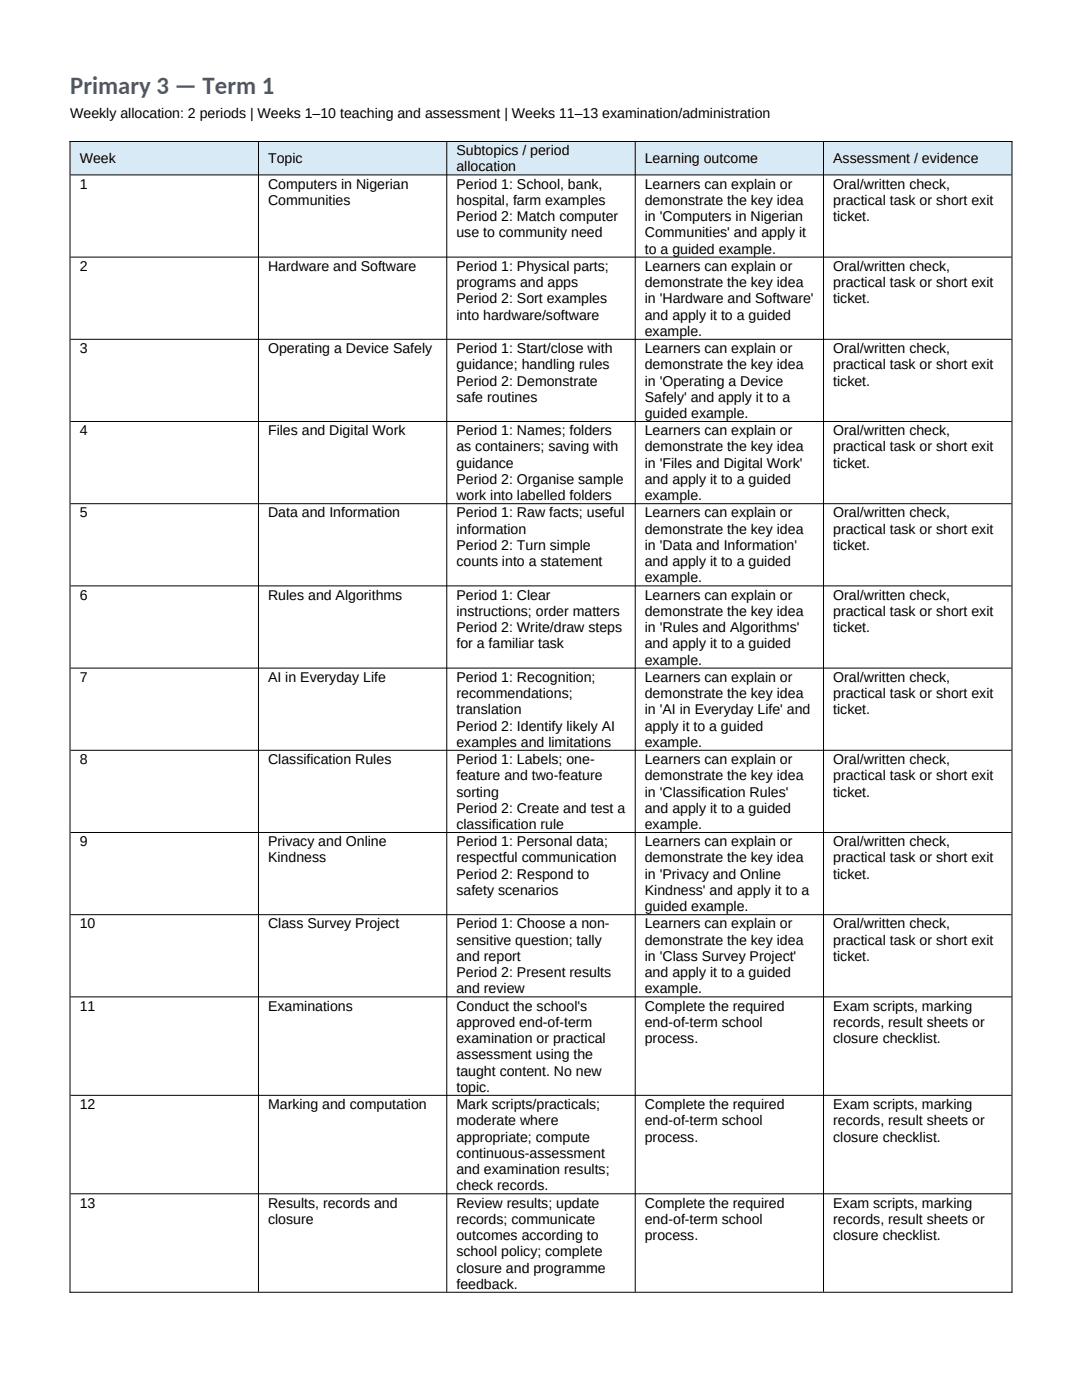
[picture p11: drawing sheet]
<svg xmlns="http://www.w3.org/2000/svg" width="216mm" height="279mm" viewBox="0 0 216 279" stroke-linecap="round" stroke-linejoin="round" font-family="sans-serif">
<defs><g id="words">
<text font-size="4.9" fill="#365f91" x="14" y="18.7">Primary 3 — Term 1</text>
<g font-size="2.8">
<text x="14" y="23.5">Weekly allocation: 2 periods | Weeks 1–10 teaching and assessment | Weeks 11–13 examination/administration</text>
<text x="15.9" y="32.6">Week</text>
<text x="53.5" y="32.6">Topic</text>
<text x="91.1" y="31">Subtopics / period</text>
<text x="91.1" y="34.2">allocation</text>
<text x="128.7" y="32.6">Learning outcome</text>
<text x="166.3" y="32.6">Assessment / evidence</text>
<text x="15.9" y="37.6">1</text>
<text x="53.5" y="37.6">Computers in Nigerian</text>
<text x="53.5" y="40.9">Communities</text>
<text x="91.1" y="37.6">Period 1: School, bank,</text>
<text x="91.1" y="40.9">hospital, farm examples</text>
<text x="128.7" y="37.6">Learners can explain or</text>
<text x="128.7" y="40.9">demonstrate the key idea</text>
<text x="166.3" y="37.6">Oral/written check,</text>
<text x="166.3" y="40.9">practical task or short exit</text>
<text x="91.1" y="44.1">Period 2: Match computer</text>
<text x="91.1" y="47.4">use to community need</text>
<text x="128.7" y="44.1">in 'Computers in Nigerian</text>
<text x="128.7" y="47.4">Communities' and apply it</text>
<text x="166.3" y="44.1">ticket.</text>
<text x="128.7" y="50.6">to a guided example.</text>
<text x="15.9" y="54">2</text>
<text x="53.5" y="54">Hardware and Software</text>
<text x="91.1" y="54">Period 1: Physical parts;</text>
<text x="91.1" y="57.3">programs and apps</text>
<text x="128.7" y="54">Learners can explain or</text>
<text x="128.7" y="57.3">demonstrate the key idea</text>
<text x="166.3" y="54">Oral/written check,</text>
<text x="166.3" y="57.3">practical task or short exit</text>
<text x="91.1" y="60.5">Period 2: Sort examples</text>
<text x="91.1" y="63.8">into hardware/software</text>
<text x="128.7" y="60.5">in 'Hardware and Software'</text>
<text x="128.7" y="63.8">and apply it to a guided</text>
<text x="166.3" y="60.5">ticket.</text>
<text x="15.9" y="70.4">3</text>
<text x="53.5" y="70.4">Operating a Device Safely</text>
<text x="91.1" y="70.4">Period 1: Start/close with</text>
<text x="128.7" y="67">example.</text>
<text x="128.7" y="70.4">Learners can explain or</text>
<text x="166.3" y="70.4">Oral/written check,</text>
<text x="91.1" y="73.7">guidance; handling rules</text>
<text x="91.1" y="76.9">Period 2: Demonstrate</text>
<text x="128.7" y="73.7">demonstrate the key idea</text>
<text x="128.7" y="76.9">in 'Operating a Device</text>
<text x="166.3" y="73.7">practical task or short exit</text>
<text x="166.3" y="76.9">ticket.</text>
<text x="91.1" y="80.2">safe routines</text>
<text x="128.7" y="80.2">Safely' and apply it to a</text>
<text x="128.7" y="83.4">guided example.</text>
<text x="15.9" y="86.9">4</text>
<text x="53.5" y="86.9">Files and Digital Work</text>
<text x="91.1" y="86.9">Period 1: Names; folders</text>
<text x="128.7" y="86.9">Learners can explain or</text>
<text x="166.3" y="86.9">Oral/written check,</text>
<text x="91.1" y="90.1">as containers; saving with</text>
<text x="91.1" y="93.3">guidance</text>
<text x="128.7" y="90.1">demonstrate the key idea</text>
<text x="128.7" y="93.3">in 'Files and Digital Work'</text>
<text x="166.3" y="90.1">practical task or short exit</text>
<text x="166.3" y="93.3">ticket.</text>
<text x="91.1" y="96.6">Period 2: Organise sample</text>
<text x="91.1" y="99.8">work into labelled folders</text>
<text x="128.7" y="96.6">and apply it to a guided</text>
<text x="128.7" y="99.8">example.</text>
<text x="15.9" y="103.3">5</text>
<text x="53.5" y="103.3">Data and Information</text>
<text x="91.1" y="103.3">Period 1: Raw facts; useful</text>
<text x="91.1" y="106.5">information</text>
<text x="128.7" y="103.3">Learners can explain or</text>
<text x="128.7" y="106.5">demonstrate the key idea</text>
<text x="166.3" y="103.3">Oral/written check,</text>
<text x="166.3" y="106.5">practical task or short exit</text>
<text x="91.1" y="109.7">Period 2: Turn simple</text>
<text x="91.1" y="113">counts into a statement</text>
<text x="128.7" y="109.7">in 'Data and Information'</text>
<text x="128.7" y="113">and apply it to a guided</text>
<text x="166.3" y="109.7">ticket.</text>
<text x="15.9" y="119.7">6</text>
<text x="53.5" y="119.7">Rules and Algorithms</text>
<text x="91.1" y="119.7">Period 1: Clear</text>
<text x="128.7" y="116.2">example.</text>
<text x="128.7" y="119.7">Learners can explain or</text>
<text x="166.3" y="119.7">Oral/written check,</text>
<text x="91.1" y="122.9">instructions; order matters</text>
<text x="128.7" y="122.9">demonstrate the key idea</text>
<text x="166.3" y="122.9">practical task or short exit</text>
<text x="91.1" y="126.2">Period 2: Write/draw steps</text>
<text x="91.1" y="129.4">for a familiar task</text>
<text x="128.7" y="126.2">in 'Rules and Algorithms'</text>
<text x="128.7" y="129.4">and apply it to a guided</text>
<text x="166.3" y="126.2">ticket.</text>
<text x="15.9" y="136.1">7</text>
<text x="53.5" y="136.1">AI in Everyday Life</text>
<text x="91.1" y="136.1">Period 1: Recognition;</text>
<text x="128.7" y="132.6">example.</text>
<text x="128.7" y="136.1">Learners can explain or</text>
<text x="166.3" y="136.1">Oral/written check,</text>
<text x="91.1" y="139.3">recommendations;</text>
<text x="91.1" y="142.6">translation</text>
<text x="128.7" y="139.3">demonstrate the key idea</text>
<text x="128.7" y="142.6">in 'AI in Everyday Life' and</text>
<text x="166.3" y="139.3">practical task or short exit</text>
<text x="166.3" y="142.6">ticket.</text>
<text x="91.1" y="145.8">Period 2: Identify likely AI</text>
<text x="91.1" y="149">examples and limitations</text>
<text x="128.7" y="145.8">apply it to a guided</text>
<text x="128.7" y="149">example.</text>
<text x="15.9" y="152.5">8</text>
<text x="53.5" y="152.5">Classification Rules</text>
<text x="91.1" y="152.5">Period 1: Labels; one-</text>
<text x="91.1" y="155.7">feature and two-feature</text>
<text x="128.7" y="152.5">Learners can explain or</text>
<text x="128.7" y="155.7">demonstrate the key idea</text>
<text x="166.3" y="152.5">Oral/written check,</text>
<text x="166.3" y="155.7">practical task or short exit</text>
<text x="91.1" y="159">sorting</text>
<text x="128.7" y="159">in 'Classification Rules'</text>
<text x="166.3" y="159">ticket.</text>
<text x="91.1" y="162.2">Period 2: Create and test a</text>
<text x="91.1" y="165.5">classification rule</text>
<text x="128.7" y="162.2">and apply it to a guided</text>
<text x="128.7" y="165.5">example.</text>
<text x="15.9" y="168.9">9</text>
<text x="53.5" y="168.9">Privacy and Online</text>
<text x="53.5" y="172.1">Kindness</text>
<text x="91.1" y="168.9">Period 1: Personal data;</text>
<text x="91.1" y="172.1">respectful communication</text>
<text x="128.7" y="168.9">Learners can explain or</text>
<text x="128.7" y="172.1">demonstrate the key idea</text>
<text x="166.3" y="168.9">Oral/written check,</text>
<text x="166.3" y="172.1">practical task or short exit</text>
<text x="91.1" y="175.4">Period 2: Respond to</text>
<text x="91.1" y="178.6">safety scenarios</text>
<text x="128.7" y="175.4">in 'Privacy and Online</text>
<text x="128.7" y="178.6">Kindness' and apply it to a</text>
<text x="166.3" y="175.4">ticket.</text>
<text x="15.9" y="185.3">10</text>
<text x="53.5" y="185.3">Class Survey Project</text>
<text x="91.1" y="185.3">Period 1: Choose a non-</text>
<text x="128.7" y="181.9">guided example.</text>
<text x="128.7" y="185.3">Learners can explain or</text>
<text x="166.3" y="185.3">Oral/written check,</text>
<text x="91.1" y="188.5">sensitive question; tally</text>
<text x="91.1" y="191.8">and report</text>
<text x="128.7" y="188.5">demonstrate the key idea</text>
<text x="128.7" y="191.8">in 'Class Survey Project'</text>
<text x="166.3" y="188.5">practical task or short exit</text>
<text x="166.3" y="191.8">ticket.</text>
<text x="91.1" y="195">Period 2: Present results</text>
<text x="128.7" y="195">and apply it to a guided</text>
<text x="15.9" y="201.7">11</text>
<text x="53.5" y="201.7">Examinations</text>
<text x="91.1" y="198.3">and review</text>
<text x="91.1" y="201.7">Conduct the school's</text>
<text x="128.7" y="198.3">example.</text>
<text x="128.7" y="201.7">Complete the required</text>
<text x="166.3" y="201.7">Exam scripts, marking</text>
<text x="91.1" y="204.9">approved end-of-term</text>
<text x="91.1" y="208.2">examination or practical</text>
<text x="128.7" y="204.9">end-of-term school</text>
<text x="128.7" y="208.2">process.</text>
<text x="166.3" y="204.9">records, result sheets or</text>
<text x="166.3" y="208.2">closure checklist.</text>
<text x="91.1" y="211.4">assessment using the</text>
<text x="91.1" y="214.7">taught content. No new</text>
<text x="15.9" y="221.3">12</text>
<text x="53.5" y="221.3">Marking and computation</text>
<text x="91.1" y="217.9">topic.</text>
<text x="91.1" y="221.3">Mark scripts/practicals;</text>
<text x="128.7" y="221.3">Complete the required</text>
<text x="166.3" y="221.3">Exam scripts, marking</text>
<text x="91.1" y="224.6">moderate where</text>
<text x="91.1" y="227.8">appropriate; compute</text>
<text x="128.7" y="224.6">end-of-term school</text>
<text x="128.7" y="227.8">process.</text>
<text x="166.3" y="224.6">records, result sheets or</text>
<text x="166.3" y="227.8">closure checklist.</text>
<text x="91.1" y="231.1">continuous-assessment</text>
<text x="91.1" y="234.3">and examination results;</text>
<text x="91.1" y="237.6">check records.</text>
<text x="15.9" y="241">13</text>
<text x="53.5" y="241">Results, records and</text>
<text x="53.5" y="244.2">closure</text>
<text x="91.1" y="241">Review results; update</text>
<text x="91.1" y="244.2">records; communicate</text>
<text x="128.7" y="241">Complete the required</text>
<text x="128.7" y="244.2">end-of-term school</text>
<text x="166.3" y="241">Exam scripts, marking</text>
<text x="166.3" y="244.2">records, result sheets or</text>
<text x="91.1" y="247.5">outcomes according to</text>
<text x="91.1" y="250.7">school policy; complete</text>
<text x="128.7" y="247.5">process.</text>
<text x="166.3" y="247.5">closure checklist.</text>
<text x="91.1" y="254">closure and programme</text>
<text x="91.1" y="257.2">feedback.</text>
</g>
</g></defs>
<g fill="#d9eaf7">
<path d="M14 28.2h37.6v6.6h-37.6z" fill-rule="evenodd"/>
<path d="M51.6 28.2h37.5v6.6h-37.5z" fill-rule="evenodd"/>
<path d="M89.1 28.2h37.6v6.6h-37.6z" fill-rule="evenodd"/>
<path d="M126.8 28.2h37.5v6.6h-37.5z" fill-rule="evenodd"/>
<path d="M164.3 28.2h37.6v6.6h-37.6z" fill-rule="evenodd"/>
<path d="M14 28.2h37.6v6.6h-37.6z" fill-rule="evenodd"/>
<path d="M51.6 28.2h37.5v6.6h-37.5z" fill-rule="evenodd"/>
<path d="M89.1 28.2h37.6v6.6h-37.6z" fill-rule="evenodd"/>
<path d="M126.8 28.2h37.5v6.6h-37.5z" fill-rule="evenodd"/>
<path d="M164.3 28.2h37.6v6.6h-37.6z" fill-rule="evenodd"/>
</g>
<g fill="none" stroke="#000" stroke-width=".2">
<path d="M13.9 28.2h188.1M14 28.2v229.8M14.1 34.9h187.7M51.6 28.3v229.5M89.1 28.3v229.5M126.8 28.3v229.5M164.3 28.3v229.5M201.9 28.2v229.8M14.1 51.3h187.7M14.1 67.7h187.7M14.1 84.1h187.7M14.1 100.5h187.7"/>
<path d="M14.1 116.9h187.7M14.1 133.3h187.7M14.1 149.7h187.7M14.1 166.1h187.7M14.1 182.5h187.7M14.1 198.9h187.7M14.1 218.6h187.7M14.1 238.2h187.7M13.9 257.9h188.1"/>
</g>
<use href="#words"/>
</svg>
